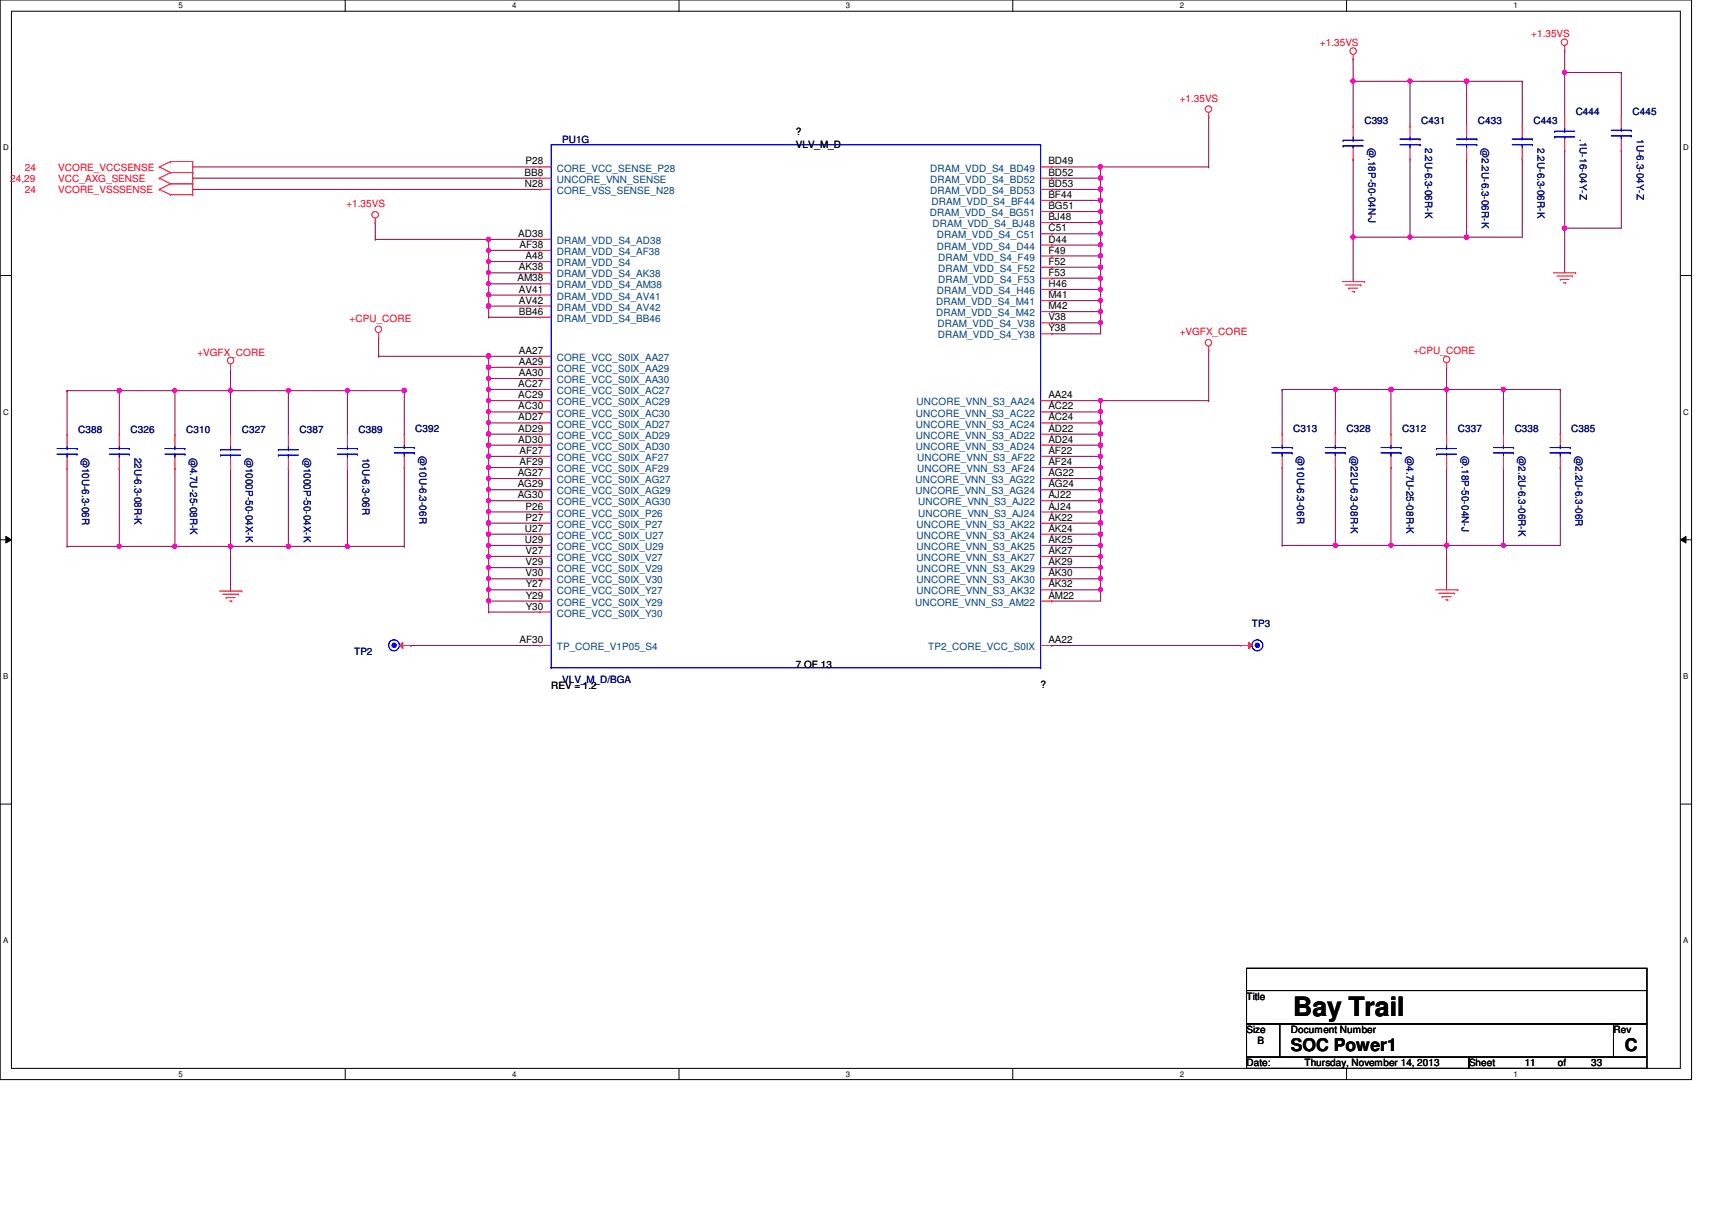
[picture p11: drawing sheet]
<svg xmlns="http://www.w3.org/2000/svg" width="297mm" height="210mm" viewBox="0 0 297 210" stroke-linecap="round" stroke-linejoin="round" font-family="sans-serif">
<defs><g id="words">
<text font-size="4.6" x="224.4" y="176.3">Bay Trail</text>
<g font-size="3">
<text x="224" y="182.4">SOC Power1</text>
<text x="281.9" y="182.4">C</text>
</g>
<g font-size="1.7" fill="#f00">
<text x="229" y="8">+1.35VS</text>
<text x="265.7" y="6.4">+1.35VS</text>
<text x="204.7" y="17.7">+1.35VS</text>
<text x="4.3" y="29.6">24</text>
<text x="10.1" y="29.6">VCORE_VCCSENSE</text>
<text x="1.8" y="31.5">24,29</text>
<text x="4.3" y="33.5">24</text>
<text x="10.1" y="33.5">VCORE_VSSSENSE</text>
<text x="10.1" y="31.5">VCC_AXG_SENSE</text>
<text x="60.1" y="36">+1.35VS</text>
<text x="60.7" y="55.9">+CPU_CORE</text>
<text x="204.7" y="58.2">+VGFX_CORE</text>
<text x="34.2" y="61.7">+VGFX_CORE</text>
<text x="245.2" y="61.5">+CPU_CORE</text>
</g>
<g font-size="1.7">
<text x="138.1" y="23.5">?</text>
<text x="91.2" y="28.5">P28</text>
<text x="138.1" y="25.7">VLV_M_D</text>
<text x="181.9" y="28.5">BD49</text>
<text x="91" y="30.5">BB8</text>
<text x="91.1" y="32.4">N28</text>
<text x="181.9" y="30.5">BD52</text>
<text x="181.9" y="32.4">BD53</text>
<text x="181.9" y="34.3">BF44</text>
<text x="89.9" y="41.1">AD38</text>
<text x="181.9" y="36.3">BG51</text>
<text x="181.9" y="38.2">BJ48</text>
<text x="181.9" y="40.1">C51</text>
<text x="90" y="46.9">AK38</text>
<text x="90.1" y="43">AF38</text>
<text x="91.2" y="45">A48</text>
<text x="181.9" y="42.1">D44</text>
<text x="181.9" y="44">F49</text>
<text x="181.9" y="45.9">F52</text>
<text x="181.9" y="47.8">F53</text>
<text x="89.8" y="48.8">AM38</text>
<text x="90" y="50.8">AV41</text>
<text x="90" y="52.7">AV42</text>
<text x="181.9" y="49.8">H46</text>
<text x="181.9" y="51.7">M41</text>
<text x="181.9" y="53.6">M42</text>
<text x="90" y="54.6">BB46</text>
<text x="181.9" y="55.6">V38</text>
<text x="181.9" y="57.5">Y38</text>
<text x="90" y="61.4">AA27</text>
<text x="90" y="63.3">AA29</text>
<text x="90" y="65.2">AA30</text>
<text x="89.9" y="67.1">AC27</text>
<text x="89.9" y="69.1">AC29</text>
<text x="89.9" y="71">AC30</text>
<text x="181.9" y="69.1">AA24</text>
<text x="181.9" y="71">AC22</text>
<text x="89.9" y="72.9">AD27</text>
<text x="89.9" y="74.9">AD29</text>
<text x="89.9" y="76.8">AD30</text>
<text x="181.9" y="74.9">AD22</text>
<text x="181.9" y="76.8">AD24</text>
<text x="181.9" y="72.9">AC24</text>
<text x="89.8" y="82.6">AG27</text>
<text x="90.1" y="78.7">AF27</text>
<text x="90.1" y="80.7">AF29</text>
<text x="181.9" y="78.7">AF22</text>
<text x="181.9" y="80.7">AF24</text>
<text x="181.9" y="82.6">AG22</text>
<text x="89.8" y="84.5">AG29</text>
<text x="89.8" y="86.4">AG30</text>
<text x="91.2" y="88.4">P26</text>
<text x="181.9" y="84.5">AG24</text>
<text x="181.9" y="86.4">AJ22</text>
<text x="181.9" y="88.4">AJ24</text>
<text x="91.1" y="92.2">U27</text>
<text x="91.1" y="94.2">U29</text>
<text x="91.2" y="90.3">P27</text>
<text x="181.9" y="90.3">AK22</text>
<text x="181.9" y="92.2">AK24</text>
<text x="181.9" y="94.2">AK25</text>
<text x="91.2" y="96.1">V27</text>
<text x="91.2" y="98">V29</text>
<text x="91.2" y="100">V30</text>
<text x="91.2" y="101.9">Y27</text>
<text x="181.9" y="96.1">AK27</text>
<text x="181.9" y="98">AK29</text>
<text x="181.9" y="100">AK30</text>
<text x="181.9" y="101.9">AK32</text>
<text x="91.2" y="103.8">Y29</text>
<text x="91.2" y="105.7">Y30</text>
<text x="181.9" y="103.8">AM22</text>
<text x="90.1" y="111.5">AF30</text>
<text x="181.9" y="111.5">AA22</text>
<text x="95.6" y="119.6">REV = 1.2</text>
<text x="138.1" y="115.9">7 OF 13</text>
<text x="180.5" y="119.4">?</text>
<text x="216.3" y="173.4">Title</text>
<text x="216.3" y="179.2">Size</text>
<text x="224" y="179.2">Document Number</text>
<text x="279.9" y="179.2">Rev</text>
<text x="216.3" y="185">Date:</text>
<text x="218.2" y="181.1">B</text>
<text x="226.3" y="185">Thursday, November 14, 2013</text>
<text x="254.9" y="185">Sheet</text>
<text x="264.5" y="185">11</text>
<text x="270.3" y="185">of</text>
<text x="276.1" y="185">33</text>
</g>
<g font-size="1.7" fill="#000080">
<text x="236.7" y="21.5">C393</text>
<text x="246.6" y="21.5">C431</text>
<text x="256.4" y="21.5">C433</text>
<text x="266.1" y="21.5">C443</text>
<text x="273.4" y="20">C444</text>
<text x="283.2" y="20">C445</text>
<text x="97.5" y="24.8">PU1G</text>
<text x="237.4" y="25.7" transform="rotate(90 237.4 25.7)">@.18P-50-04N-J</text>
<text x="247.3" y="25.7" transform="rotate(90 247.3 25.7)">2.2U-6.3-06R-K</text>
<text x="257.1" y="25.7" transform="rotate(90 257.1 25.7)">@2.2U-6.3-06R-K</text>
<text x="266.8" y="25.7" transform="rotate(90 266.8 25.7)">2.2U-6.3-06R-K</text>
<text x="274.1" y="24.1" transform="rotate(90 274.1 24.1)">.1U-16-04Y-Z</text>
<text x="284" y="24.1" transform="rotate(90 284 24.1)">1U-6.3-04Y-Z</text>
<text x="13.6" y="75.2">C388</text>
<text x="22.6" y="75.2">C326</text>
<text x="32.3" y="75.2">C310</text>
<text x="41.9" y="75.2">C327</text>
<text x="52" y="75.2">C387</text>
<text x="62.2" y="75.2">C389</text>
<text x="72" y="75">C392</text>
<text x="224.4" y="75">C313</text>
<text x="233.6" y="75">C328</text>
<text x="243.3" y="75">C312</text>
<text x="252.9" y="75">C337</text>
<text x="262.8" y="75">C338</text>
<text x="272.6" y="75">C385</text>
<text x="14.3" y="79.4" transform="rotate(90 14.3 79.4)">@10U-6.3-06R</text>
<text x="23.4" y="79.4" transform="rotate(90 23.4 79.4)">22U-6.3-08R-K</text>
<text x="33" y="79.4" transform="rotate(90 33 79.4)">@4.7U-25-08R-K</text>
<text x="42.7" y="79.4" transform="rotate(90 42.7 79.4)">@1000P-50-04X-K</text>
<text x="52.7" y="79.4" transform="rotate(90 52.7 79.4)">@1000P-50-04X-K</text>
<text x="62.9" y="79.4" transform="rotate(90 62.9 79.4)">10U-6.3-06R</text>
<text x="72.8" y="79.2" transform="rotate(90 72.8 79.2)">@10U-6.3-06R</text>
<text x="225.1" y="79.2" transform="rotate(90 225.1 79.2)">@10U-6.3-06R</text>
<text x="234.4" y="79.2" transform="rotate(90 234.4 79.2)">@22U-6.3-08R-K</text>
<text x="244" y="79.2" transform="rotate(90 244 79.2)">@4.7U-25-08R-K</text>
<text x="253.7" y="79.2" transform="rotate(90 253.7 79.2)">@.18P-50-04N-J</text>
<text x="263.5" y="79.2" transform="rotate(90 263.5 79.2)">@2.2U-6.3-06R-K</text>
<text x="273.3" y="79.2" transform="rotate(90 273.3 79.2)">@2.2U-6.3-06R</text>
<text x="61.4" y="113.6">TP2</text>
<text x="217.2" y="108.8">TP3</text>
<text x="97.5" y="118.4">VLV_M_D/BGA</text>
</g>
<g font-size="1.7" fill="#004080">
<text x="96.6" y="29.8">CORE_VCC_SENSE_P28</text>
<text x="161.4" y="29.8">DRAM_VDD_S4_BD49</text>
<text x="96.6" y="33.7">CORE_VSS_SENSE_N28</text>
<text x="96.6" y="31.7">UNCORE_VNN_SENSE</text>
<text x="161.4" y="31.7">DRAM_VDD_S4_BD52</text>
<text x="161.4" y="33.7">DRAM_VDD_S4_BD53</text>
<text x="161.6" y="35.6">DRAM_VDD_S4_BF44</text>
<text x="161.3" y="37.5">DRAM_VDD_S4_BG51</text>
<text x="161.8" y="39.4">DRAM_VDD_S4_BJ48</text>
<text x="162.6" y="41.4">DRAM_VDD_S4_C51</text>
<text x="96.6" y="46.2">DRAM_VDD_S4</text>
<text x="96.6" y="42.3">DRAM_VDD_S4_AD38</text>
<text x="96.6" y="44.2">DRAM_VDD_S4_AF38</text>
<text x="162.6" y="43.3">DRAM_VDD_S4_D44</text>
<text x="162.8" y="45.2">DRAM_VDD_S4_F49</text>
<text x="162.8" y="47.2">DRAM_VDD_S4_F52</text>
<text x="96.6" y="48.1">DRAM_VDD_S4_AK38</text>
<text x="96.6" y="50">DRAM_VDD_S4_AM38</text>
<text x="96.6" y="52">DRAM_VDD_S4_AV41</text>
<text x="96.6" y="53.9">DRAM_VDD_S4_AV42</text>
<text x="162.4" y="53">DRAM_VDD_S4_M41</text>
<text x="162.6" y="51">DRAM_VDD_S4_H46</text>
<text x="162.8" y="49.1">DRAM_VDD_S4_F53</text>
<text x="96.6" y="55.8">DRAM_VDD_S4_BB46</text>
<text x="162.4" y="54.9">DRAM_VDD_S4_M42</text>
<text x="162.7" y="56.8">DRAM_VDD_S4_V38</text>
<text x="162.7" y="58.7">DRAM_VDD_S4_Y38</text>
<text x="96.6" y="62.6">CORE_VCC_S0IX_AA27</text>
<text x="96.6" y="64.5">CORE_VCC_S0IX_AA29</text>
<text x="96.6" y="66.5">CORE_VCC_S0IX_AA30</text>
<text x="96.6" y="68.4">CORE_VCC_S0IX_AC27</text>
<text x="96.6" y="70.3">CORE_VCC_S0IX_AC29</text>
<text x="159" y="70.3">UNCORE_VNN_S3_AA24</text>
<text x="96.6" y="72.3">CORE_VCC_S0IX_AC30</text>
<text x="96.6" y="74.2">CORE_VCC_S0IX_AD27</text>
<text x="96.6" y="76.1">CORE_VCC_S0IX_AD29</text>
<text x="158.9" y="72.3">UNCORE_VNN_S3_AC22</text>
<text x="158.9" y="76.1">UNCORE_VNN_S3_AD22</text>
<text x="158.9" y="74.2">UNCORE_VNN_S3_AC24</text>
<text x="96.6" y="78">CORE_VCC_S0IX_AD30</text>
<text x="96.6" y="80">CORE_VCC_S0IX_AF27</text>
<text x="96.6" y="81.9">CORE_VCC_S0IX_AF29</text>
<text x="96.6" y="83.8">CORE_VCC_S0IX_AG27</text>
<text x="158.8" y="83.8">UNCORE_VNN_S3_AG22</text>
<text x="158.9" y="78">UNCORE_VNN_S3_AD24</text>
<text x="159.1" y="80">UNCORE_VNN_S3_AF22</text>
<text x="159.1" y="81.9">UNCORE_VNN_S3_AF24</text>
<text x="96.6" y="85.8">CORE_VCC_S0IX_AG29</text>
<text x="96.6" y="87.7">CORE_VCC_S0IX_AG30</text>
<text x="96.6" y="89.6">CORE_VCC_S0IX_P26</text>
<text x="158.8" y="85.8">UNCORE_VNN_S3_AG24</text>
<text x="159.3" y="87.7">UNCORE_VNN_S3_AJ22</text>
<text x="159.3" y="89.6">UNCORE_VNN_S3_AJ24</text>
<text x="96.6" y="91.6">CORE_VCC_S0IX_P27</text>
<text x="96.6" y="93.5">CORE_VCC_S0IX_U27</text>
<text x="96.6" y="95.4">CORE_VCC_S0IX_U29</text>
<text x="159" y="91.6">UNCORE_VNN_S3_AK22</text>
<text x="159" y="93.5">UNCORE_VNN_S3_AK24</text>
<text x="159" y="95.4">UNCORE_VNN_S3_AK25</text>
<text x="96.6" y="97.3">CORE_VCC_S0IX_V27</text>
<text x="96.6" y="99.3">CORE_VCC_S0IX_V29</text>
<text x="96.6" y="101.2">CORE_VCC_S0IX_V30</text>
<text x="159" y="97.3">UNCORE_VNN_S3_AK27</text>
<text x="159" y="99.3">UNCORE_VNN_S3_AK29</text>
<text x="159" y="101.2">UNCORE_VNN_S3_AK30</text>
<text x="96.6" y="103.1">CORE_VCC_S0IX_Y27</text>
<text x="96.6" y="105.1">CORE_VCC_S0IX_Y29</text>
<text x="96.6" y="107">CORE_VCC_S0IX_Y30</text>
<text x="158.8" y="105.1">UNCORE_VNN_S3_AM22</text>
<text x="159" y="103.1">UNCORE_VNN_S3_AK32</text>
<text x="96.6" y="112.8">TP_CORE_V1P05_S4</text>
<text x="161" y="112.8">TP2_CORE_VCC_S0IX</text>
</g>
<g font-size="1.4">
<text x="30.9" y="1.4">5</text>
<text x="88.9" y="1.4">4</text>
<text x="146.8" y="1.4">3</text>
<text x="204.7" y="1.4">2</text>
<text x="262.6" y="1.4">1</text>
<text x=".5" y="26.1">D</text>
<text x="292.1" y="26.1">D</text>
<text x=".5" y="71.9">C</text>
<text x="292.1" y="71.9">C</text>
<text x=".5" y="117.8">B</text>
<text x="292.1" y="117.8">B</text>
<text x=".5" y="163.6">A</text>
<text x="292.1" y="163.6">A</text>
<text x="30.9" y="186.8">5</text>
<text x="88.9" y="186.8">4</text>
<text x="146.8" y="186.8">3</text>
<text x="204.7" y="186.8">2</text>
<text x="262.6" y="186.8">1</text>
</g>
</g></defs>
<path d="M0 0h293.5v187.3h-293.5zM2 1.9h289.5v183.4h-289.5z" fill="none" stroke="#000" stroke-width=".17"/>
<g fill="#fff">
<path d="M30.9 .2h.8v1.5h-.8z"/>
<path d="M30.9 185.5h.8v1.6h-.8z"/>
</g>
<path d="M59.9 0v1.9M59.9 185.3v2" fill="none" stroke="#000" stroke-width=".17"/>
<g fill="#fff">
<path d="M88.9 .2h.7v1.5h-.7z"/>
<path d="M88.9 185.5h.7v1.6h-.7z"/>
</g>
<path d="M117.8 0v1.9M117.8 185.3v2" fill="none" stroke="#000" stroke-width=".17"/>
<g fill="#fff">
<path d="M146.8 .2h.7v1.5h-.7z"/>
<path d="M146.8 185.5h.7v1.6h-.7z"/>
</g>
<path d="M175.7 0v1.9M175.7 185.3v2" fill="none" stroke="#000" stroke-width=".17"/>
<g fill="#fff">
<path d="M204.7 .2h.7v1.5h-.7z"/>
<path d="M204.7 185.5h.7v1.6h-.7z"/>
</g>
<path d="M233.6 0v1.9M233.6 185.3v2" fill="none" stroke="#000" stroke-width=".17"/>
<g fill="#fff">
<path d="M262.6 .2h.8v1.5h-.8z"/>
<path d="M262.6 185.5h.8v1.6h-.8z"/>
<path d="M.5 24.8h1v1.6h-1z"/>
<path d="M292.1 24.8h.9v1.6h-.9z"/>
<path d="M.5 70.7h1v1.5h-1z"/>
<path d="M292.1 70.7h.9v1.5h-.9z"/>
</g>
<path d="M0 47.8h2M291.5 47.8h2" fill="none" stroke="#000" stroke-width=".17"/>
<g fill="#fff">
<path d="M.5 116.5h.9v1.6h-.9z"/>
<path d="M292.1 116.5h.8v1.6h-.8z"/>
</g>
<path d="M0 93.6h2M1 93l1 .6-1 .6zM291.5 93.6l1-.6v1.2zM291.5 93.6h2" fill="none" stroke="#000" stroke-width=".17"/>
<path d="M1 93l1 .6-1 .6zM291.5 93.6l1-.6v1.2z" fill="#000"/>
<g fill="#fff">
<path d="M.5 162.4h.9v1.5h-.9z"/>
<path d="M292.1 162.4h.8v1.5h-.8z"/>
</g>
<path d="M0 139.5h2M291.5 139.5h2" fill="none" stroke="#000" stroke-width=".17"/>
<path d="M84.8 41.5h.1M84.8 41.5h8.9" fill="none" stroke="#800040" stroke-width=".17"/>
<circle cx="84.8" cy="41.5" r=".37" fill="#f0f"/>
<circle cx="84.8" cy="41.5" r=".37" fill="none" stroke="#f0f" stroke-width=".17"/>
<path d="M65.7 58.5h.1M65.7 58.5v3.3M65.7 61.8h.1M65.7 61.8h19.1M84.8 79.2h.1M84.8 79.2v1.9" fill="none" stroke="#800040" stroke-width=".17"/>
<circle cx="84.8" cy="79.1" r=".37" fill="#f0f"/>
<circle cx="84.8" cy="79.1" r=".37" fill="none" stroke="#f0f" stroke-width=".17"/>
<path d="M84.8 90.8h.1M84.8 90.8v1.9" fill="none" stroke="#800040" stroke-width=".17"/>
<circle cx="84.8" cy="90.7" r=".38" fill="#f0f"/>
<circle cx="84.8" cy="90.7" r=".38" fill="none" stroke="#f0f" stroke-width=".17"/>
<path d="M84.8 102.3h.1M84.8 102.3v2" fill="none" stroke="#800040" stroke-width=".17"/>
<circle cx="84.8" cy="102.3" r=".37" fill="#f0f"/>
<circle cx="84.8" cy="102.3" r=".37" fill="none" stroke="#f0f" stroke-width=".17"/>
<path d="M84.8 81.1h.1M84.8 81.1v1.9" fill="none" stroke="#800040" stroke-width=".17"/>
<circle cx="84.8" cy="81.1" r=".38" fill="#f0f"/>
<circle cx="84.8" cy="81.1" r=".38" fill="none" stroke="#f0f" stroke-width=".17"/>
<path d="M84.8 79.2h.1M84.8 79.2h8.9M84.8 83h.1M84.8 86.9h.1M84.8 83h8.9M84.8 86.9v1.9" fill="none" stroke="#800040" stroke-width=".17"/>
<circle cx="84.8" cy="86.9" r=".38" fill="#f0f"/>
<circle cx="84.8" cy="86.9" r=".38" fill="none" stroke="#f0f" stroke-width=".17"/>
<path d="M84.8 69.5h.1M84.8 69.5v2M84.8 85h.1M84.8 85h8.9M84.8 106.2h.1M84.8 106.2h8.9" fill="none" stroke="#800040" stroke-width=".17"/>
<circle cx="84.8" cy="69.5" r=".37" fill="#f0f"/>
<circle cx="84.8" cy="69.5" r=".37" fill="none" stroke="#f0f" stroke-width=".17"/>
<path d="M84.8 88.8h.1M84.8 88.8v2" fill="none" stroke="#800040" stroke-width=".17"/>
<circle cx="84.8" cy="88.8" r=".37" fill="#f0f"/>
<circle cx="84.8" cy="88.8" r=".37" fill="none" stroke="#f0f" stroke-width=".17"/>
<path d="M84.8 83h.1M84.8 83v2" fill="none" stroke="#800040" stroke-width=".17"/>
<circle cx="84.8" cy="83" r=".37" fill="#f0f"/>
<circle cx="84.8" cy="83" r=".37" fill="none" stroke="#f0f" stroke-width=".17"/>
<path d="M84.8 77.2h.1M84.8 71.5h.1M84.8 77.2h8.9M84.8 71.5v1.9M84.8 90.8h.1M84.8 90.8h8.9" fill="none" stroke="#800040" stroke-width=".17"/>
<circle cx="84.8" cy="71.4" r=".38" fill="#f0f"/>
<circle cx="84.8" cy="71.4" r=".38" fill="none" stroke="#f0f" stroke-width=".17"/>
<path d="M84.8 65.7h.1M84.8 65.7v1.9" fill="none" stroke="#800040" stroke-width=".17"/>
<circle cx="84.8" cy="65.6" r=".37" fill="#f0f"/>
<circle cx="84.8" cy="65.6" r=".37" fill="none" stroke="#f0f" stroke-width=".17"/>
<path d="M84.8 92.7h.1M84.8 88.8h.1M84.8 96.5h.1M84.8 92.7h8.9M84.8 88.8h8.9M84.8 96.5v2" fill="none" stroke="#800040" stroke-width=".17"/>
<circle cx="84.8" cy="96.5" r=".38" fill="#f0f"/>
<circle cx="84.8" cy="96.5" r=".38" fill="none" stroke="#f0f" stroke-width=".17"/>
<path d="M84.8 92.7h.1M84.8 92.7v1.9" fill="none" stroke="#800040" stroke-width=".17"/>
<circle cx="84.8" cy="92.6" r=".37" fill="#f0f"/>
<circle cx="84.8" cy="92.6" r=".37" fill="none" stroke="#f0f" stroke-width=".17"/>
<path d="M84.8 85h.1M84.8 85v1.9" fill="none" stroke="#800040" stroke-width=".17"/>
<circle cx="84.8" cy="84.9" r=".37" fill="#f0f"/>
<circle cx="84.8" cy="84.9" r=".37" fill="none" stroke="#f0f" stroke-width=".17"/>
<path d="M84.8 104.3h.1M84.8 104.3v1.9" fill="none" stroke="#800040" stroke-width=".17"/>
<circle cx="84.8" cy="104.2" r=".37" fill="#f0f"/>
<circle cx="84.8" cy="104.2" r=".37" fill="none" stroke="#f0f" stroke-width=".17"/>
<path d="M84.8 77.2h.1M84.8 77.2v2" fill="none" stroke="#800040" stroke-width=".17"/>
<circle cx="84.8" cy="77.2" r=".38" fill="#f0f"/>
<circle cx="84.8" cy="77.2" r=".38" fill="none" stroke="#f0f" stroke-width=".17"/>
<path d="M84.8 67.6h.1M84.8 67.6v1.9" fill="none" stroke="#800040" stroke-width=".17"/>
<circle cx="84.8" cy="67.6" r=".38" fill="#f0f"/>
<circle cx="84.8" cy="67.6" r=".38" fill="none" stroke="#f0f" stroke-width=".17"/>
<g fill="none" stroke="#800040" stroke-width=".17">
<path d="M84.8 71.5h.1M84.8 75.3h.1M84.8 67.6h.1M84.8 63.7h.1M84.8 71.5h8.9M84.8 75.3h8.9M84.8 67.6h8.9M84.8 63.7v2M84.8 81.1h.1M84.8 98.5h.1M84.8 81.1h8.9M84.8 98.5h8.9"/>
<path d="M84.8 100.4h.1M84.8 100.4h8.9"/>
</g>
<circle cx="84.8" cy="63.7" r=".37" fill="#f0f"/>
<circle cx="84.8" cy="63.7" r=".37" fill="none" stroke="#f0f" stroke-width=".17"/>
<path d="M84.8 69.5h.1M84.8 73.4h.1M84.8 75.3h.1M84.8 69.5h8.9M84.8 73.4h8.9M84.8 75.3v1.9" fill="none" stroke="#800040" stroke-width=".17"/>
<circle cx="84.8" cy="75.3" r=".37" fill="#f0f"/>
<circle cx="84.8" cy="75.3" r=".37" fill="none" stroke="#f0f" stroke-width=".17"/>
<path d="M84.8 94.6h.1M84.8 94.6h8.9M84.8 94.6v1.9" fill="none" stroke="#800040" stroke-width=".17"/>
<circle cx="84.8" cy="94.6" r=".37" fill="#f0f"/>
<circle cx="84.8" cy="94.6" r=".37" fill="none" stroke="#f0f" stroke-width=".17"/>
<path d="M84.8 73.4h.1M84.8 73.4v1.9" fill="none" stroke="#800040" stroke-width=".17"/>
<circle cx="84.8" cy="73.3" r=".37" fill="#f0f"/>
<circle cx="84.8" cy="73.3" r=".37" fill="none" stroke="#f0f" stroke-width=".17"/>
<path d="M84.8 61.8h.1M84.8 61.8v1.9M84.8 104.3h.1M84.8 104.3h8.9" fill="none" stroke="#800040" stroke-width=".17"/>
<circle cx="84.8" cy="61.8" r=".38" fill="#f0f"/>
<circle cx="84.8" cy="61.8" r=".38" fill="none" stroke="#f0f" stroke-width=".17"/>
<path d="M84.8 100.4h.1M84.8 100.4v1.9" fill="none" stroke="#800040" stroke-width=".17"/>
<circle cx="84.8" cy="100.4" r=".38" fill="#f0f"/>
<circle cx="84.8" cy="100.4" r=".38" fill="none" stroke="#f0f" stroke-width=".17"/>
<path d="M84.8 63.7h.1M84.8 63.7h8.9M84.8 86.9h.1M84.8 96.5h.1M84.8 98.5h.1M84.8 86.9h8.9M84.8 96.5h8.9M84.8 98.5v1.9M84.8 102.3h.1M84.8 102.3h8.9" fill="none" stroke="#800040" stroke-width=".17"/>
<circle cx="84.8" cy="98.4" r=".37" fill="#f0f"/>
<circle cx="84.8" cy="98.4" r=".37" fill="none" stroke="#f0f" stroke-width=".17"/>
<path d="M65.1 38.6h.1M65.1 38.6v2.9M84.8 49.2h.1M84.8 49.2v2M84.8 65.7h.1M84.8 65.7h8.9M84.8 61.8h8.9M93.7 61.8h.1" fill="none" stroke="#800040" stroke-width=".17"/>
<circle cx="84.8" cy="49.2" r=".37" fill="#f0f"/>
<circle cx="84.8" cy="49.2" r=".37" fill="none" stroke="#f0f" stroke-width=".17"/>
<path d="M84.8 51.2h.1M84.8 51.2v1.9" fill="none" stroke="#800040" stroke-width=".17"/>
<circle cx="84.8" cy="51.2" r=".37" fill="#f0f"/>
<circle cx="84.8" cy="51.2" r=".37" fill="none" stroke="#f0f" stroke-width=".17"/>
<path d="M84.8 45.4h.1M84.8 45.4v1.9" fill="none" stroke="#800040" stroke-width=".17"/>
<circle cx="84.8" cy="45.4" r=".37" fill="#f0f"/>
<circle cx="84.8" cy="45.4" r=".37" fill="none" stroke="#f0f" stroke-width=".17"/>
<path d="M84.8 47.3h.1M84.8 47.3v1.9" fill="none" stroke="#800040" stroke-width=".17"/>
<circle cx="84.8" cy="47.3" r=".38" fill="#f0f"/>
<circle cx="84.8" cy="47.3" r=".38" fill="none" stroke="#f0f" stroke-width=".17"/>
<path d="M84.8 51.2h.1M84.8 55h.1M84.8 47.3h.1M84.8 43.4h.1M84.8 51.2h8.9M84.8 55h8.9M84.8 47.3h8.9M84.8 43.4v2" fill="none" stroke="#800040" stroke-width=".17"/>
<circle cx="84.8" cy="43.4" r=".38" fill="#f0f"/>
<circle cx="84.8" cy="43.4" r=".38" fill="none" stroke="#f0f" stroke-width=".17"/>
<path d="M84.8 49.2h.1M84.8 53.1h.1M84.8 49.2h8.9M84.8 53.1h8.9M84.8 53.1v1.9" fill="none" stroke="#800040" stroke-width=".17"/>
<circle cx="84.8" cy="53.1" r=".38" fill="#f0f"/>
<circle cx="84.8" cy="53.1" r=".38" fill="none" stroke="#f0f" stroke-width=".17"/>
<g fill="none" stroke="#800040" stroke-width=".17">
<path d="M33.4 29h.1M33.4 32.9h.1M33.4 30.9h.1M33.4 29h60.3M33.4 32.9h60.3M33.4 30.9h60.3M182.5 38.6h.1M182.5 38.6h8.5M209.7 20.3h.1M209.7 20.3v8.7M65.1 41.5h.1M65.1 41.5h19.7"/>
<path d="M84.8 43.4h.1M84.8 45.4h.1M84.8 41.5h.1M84.8 43.4h8.9M84.8 45.4h8.9M84.8 41.5v1.9M182.5 44.4h.1M182.5 42.5h.1M182.5 56h.1M182.5 54.1h.1M182.5 44.4h8.5M182.5 42.5h8.5"/>
<path d="M182.5 56h8.5M182.5 54.1h8.5M191 50.2h.1M191 50.2v2"/>
</g>
<circle cx="190.9" cy="50.2" r=".37" fill="#f0f"/>
<circle cx="190.9" cy="50.2" r=".37" fill="none" stroke="#f0f" stroke-width=".17"/>
<path d="M191 34.8h.1M191 34.8v1.9" fill="none" stroke="#800040" stroke-width=".17"/>
<circle cx="190.9" cy="34.7" r=".37" fill="#f0f"/>
<circle cx="190.9" cy="34.7" r=".37" fill="none" stroke="#f0f" stroke-width=".17"/>
<path d="M182.5 36.7h.1M182.5 36.7h8.5M191 30.9h.1M191 30.9v2M182.5 40.6h.1M182.5 48.3h.1M182.5 52.2h.1M182.5 40.6h8.5M182.5 48.3h8.5M182.5 52.2h8.5M191 44.4h.1M191 44.4v2" fill="none" stroke="#800040" stroke-width=".17"/>
<circle cx="190.9" cy="44.4" r=".37" fill="#f0f"/>
<circle cx="190.9" cy="44.4" r=".37" fill="none" stroke="#f0f" stroke-width=".17"/>
<path d="M191 36.7h.1M191 36.7v1.9" fill="none" stroke="#800040" stroke-width=".17"/>
<circle cx="190.9" cy="36.7" r=".37" fill="#f0f"/>
<circle cx="190.9" cy="36.7" r=".37" fill="none" stroke="#f0f" stroke-width=".17"/>
<path d="M182.5 32.9h.1M182.5 32.9h8.5M191 42.5h.1M191 42.5v1.9" fill="none" stroke="#800040" stroke-width=".17"/>
<circle cx="190.9" cy="42.5" r=".38" fill="#f0f"/>
<circle cx="190.9" cy="42.5" r=".38" fill="none" stroke="#f0f" stroke-width=".17"/>
<path d="M182.5 50.2h.1M182.5 50.2h8.5M191 46.4h.1M191 46.4v1.9" fill="none" stroke="#800040" stroke-width=".17"/>
<circle cx="190.9" cy="46.3" r=".37" fill="#f0f"/>
<circle cx="190.9" cy="46.3" r=".37" fill="none" stroke="#f0f" stroke-width=".17"/>
<path d="M191 40.6h.1M191 40.6v1.9" fill="none" stroke="#800040" stroke-width=".17"/>
<circle cx="190.9" cy="40.5" r=".37" fill="#f0f"/>
<circle cx="190.9" cy="40.5" r=".37" fill="none" stroke="#f0f" stroke-width=".17"/>
<path d="M191 32.9h.1M191 32.9v1.9" fill="none" stroke="#800040" stroke-width=".17"/>
<circle cx="190.9" cy="32.8" r=".38" fill="#f0f"/>
<circle cx="190.9" cy="32.8" r=".38" fill="none" stroke="#f0f" stroke-width=".17"/>
<path d="M182.5 57.9h.1M182.5 57.9h8.5M191 52.2h.1M191 52.2v1.9" fill="none" stroke="#800040" stroke-width=".17"/>
<circle cx="190.9" cy="52.1" r=".38" fill="#f0f"/>
<circle cx="190.9" cy="52.1" r=".38" fill="none" stroke="#f0f" stroke-width=".17"/>
<path d="M191 48.3h.1M191 48.3v1.9" fill="none" stroke="#800040" stroke-width=".17"/>
<circle cx="190.9" cy="48.3" r=".38" fill="#f0f"/>
<circle cx="190.9" cy="48.3" r=".38" fill="none" stroke="#f0f" stroke-width=".17"/>
<path d="M191 56h.1M191 56v1.9" fill="none" stroke="#800040" stroke-width=".17"/>
<circle cx="190.9" cy="56" r=".37" fill="#f0f"/>
<circle cx="190.9" cy="56" r=".37" fill="none" stroke="#f0f" stroke-width=".17"/>
<path d="M182.5 30.9h.1M182.5 30.9h8.5M182.5 46.4h.1M182.5 46.4h8.5" fill="none" stroke="#800040" stroke-width=".17"/>
<circle cx="190.9" cy="30.9" r=".37" fill="#f0f"/>
<circle cx="190.9" cy="30.9" r=".37" fill="none" stroke="#f0f" stroke-width=".17"/>
<path d="M191 54.1h.1M191 54.1v1.9" fill="none" stroke="#800040" stroke-width=".17"/>
<circle cx="190.9" cy="54" r=".37" fill="#f0f"/>
<circle cx="190.9" cy="54" r=".37" fill="none" stroke="#f0f" stroke-width=".17"/>
<path d="M182.5 34.8h.1M182.5 34.8h8.5M191 38.6h.1M191 38.6v2" fill="none" stroke="#800040" stroke-width=".17"/>
<circle cx="190.9" cy="38.6" r=".38" fill="#f0f"/>
<circle cx="190.9" cy="38.6" r=".38" fill="none" stroke="#f0f" stroke-width=".17"/>
<path d="M182.5 29h8.5M191 29h.1M191 29v1.9" fill="none" stroke="#800040" stroke-width=".17"/>
<circle cx="190.9" cy="29" r=".38" fill="#f0f"/>
<circle cx="190.9" cy="29" r=".38" fill="none" stroke="#f0f" stroke-width=".17"/>
<g fill="none" stroke="#800040" stroke-width=".17">
<path d="M182.5 79.2h.1M182.5 79.2h8.5M209.7 60.8h.1M209.7 60.8v8.7M182.5 85h.1M182.5 83h.1M182.5 96.5h.1M182.5 94.6h.1M182.5 85h8.5M182.5 83h8.5M182.5 96.5h8.5M182.5 94.6h8.5"/>
<path d="M191 90.8h.1M191 90.8v1.9"/>
</g>
<circle cx="190.9" cy="90.7" r=".38" fill="#f0f"/>
<circle cx="190.9" cy="90.7" r=".38" fill="none" stroke="#f0f" stroke-width=".17"/>
<path d="M191 75.3h.1M191 75.3v1.9" fill="none" stroke="#800040" stroke-width=".17"/>
<circle cx="190.9" cy="75.3" r=".37" fill="#f0f"/>
<circle cx="190.9" cy="75.3" r=".37" fill="none" stroke="#f0f" stroke-width=".17"/>
<path d="M182.5 77.2h.1M182.5 77.2h8.5M191 71.5h.1M191 71.5v1.9M182.5 81.1h.1M182.5 88.8h.1M182.5 92.7h.1M182.5 81.1h8.5M182.5 88.8h8.5M182.5 92.7h8.5M191 85h.1M191 85v1.9" fill="none" stroke="#800040" stroke-width=".17"/>
<circle cx="190.9" cy="84.9" r=".37" fill="#f0f"/>
<circle cx="190.9" cy="84.9" r=".37" fill="none" stroke="#f0f" stroke-width=".17"/>
<path d="M191 77.2h.1M191 77.2v2" fill="none" stroke="#800040" stroke-width=".17"/>
<circle cx="190.9" cy="77.2" r=".38" fill="#f0f"/>
<circle cx="190.9" cy="77.2" r=".38" fill="none" stroke="#f0f" stroke-width=".17"/>
<path d="M182.5 73.4h.1M182.5 73.4h8.5M191 83h.1M191 83v2" fill="none" stroke="#800040" stroke-width=".17"/>
<circle cx="190.9" cy="83" r=".37" fill="#f0f"/>
<circle cx="190.9" cy="83" r=".37" fill="none" stroke="#f0f" stroke-width=".17"/>
<path d="M182.5 90.8h.1M182.5 90.8h8.5M191 86.9h.1M191 86.9v1.9" fill="none" stroke="#800040" stroke-width=".17"/>
<circle cx="190.9" cy="86.9" r=".38" fill="#f0f"/>
<circle cx="190.9" cy="86.9" r=".38" fill="none" stroke="#f0f" stroke-width=".17"/>
<path d="M191 81.1h.1M191 81.1v1.9" fill="none" stroke="#800040" stroke-width=".17"/>
<circle cx="190.9" cy="81.1" r=".38" fill="#f0f"/>
<circle cx="190.9" cy="81.1" r=".38" fill="none" stroke="#f0f" stroke-width=".17"/>
<path d="M191 73.4h.1M191 73.4v1.9" fill="none" stroke="#800040" stroke-width=".17"/>
<circle cx="190.9" cy="73.3" r=".37" fill="#f0f"/>
<circle cx="190.9" cy="73.3" r=".37" fill="none" stroke="#f0f" stroke-width=".17"/>
<path d="M182.5 98.5h.1M182.5 98.5h8.5M191 92.7h.1M191 92.7v1.9" fill="none" stroke="#800040" stroke-width=".17"/>
<circle cx="190.9" cy="92.6" r=".37" fill="#f0f"/>
<circle cx="190.9" cy="92.6" r=".37" fill="none" stroke="#f0f" stroke-width=".17"/>
<path d="M191 88.8h.1M191 88.8v2" fill="none" stroke="#800040" stroke-width=".17"/>
<circle cx="190.9" cy="88.8" r=".37" fill="#f0f"/>
<circle cx="190.9" cy="88.8" r=".37" fill="none" stroke="#f0f" stroke-width=".17"/>
<path d="M191 96.5h.1M191 96.5v2" fill="none" stroke="#800040" stroke-width=".17"/>
<circle cx="190.9" cy="96.5" r=".38" fill="#f0f"/>
<circle cx="190.9" cy="96.5" r=".38" fill="none" stroke="#f0f" stroke-width=".17"/>
<path d="M182.5 71.5h.1M182.5 71.5h8.5M182.5 86.9h.1M182.5 86.9h8.5" fill="none" stroke="#800040" stroke-width=".17"/>
<circle cx="190.9" cy="71.4" r=".38" fill="#f0f"/>
<circle cx="190.9" cy="71.4" r=".38" fill="none" stroke="#f0f" stroke-width=".17"/>
<path d="M191 94.6h.1M191 94.6v1.9" fill="none" stroke="#800040" stroke-width=".17"/>
<circle cx="190.9" cy="94.6" r=".37" fill="#f0f"/>
<circle cx="190.9" cy="94.6" r=".37" fill="none" stroke="#f0f" stroke-width=".17"/>
<path d="M182.5 75.3h.1M182.5 75.3h8.5M191 79.2h.1M191 79.2v1.9" fill="none" stroke="#800040" stroke-width=".17"/>
<circle cx="190.9" cy="79.1" r=".37" fill="#f0f"/>
<circle cx="190.9" cy="79.1" r=".37" fill="none" stroke="#f0f" stroke-width=".17"/>
<path d="M182.5 69.5h8.5M191 69.5h.1M191 69.5v2" fill="none" stroke="#800040" stroke-width=".17"/>
<circle cx="190.9" cy="69.5" r=".37" fill="#f0f"/>
<circle cx="190.9" cy="69.5" r=".37" fill="none" stroke="#f0f" stroke-width=".17"/>
<path d="M191 98.5h.1M191 98.5v1.9h-8.5M182.5 100.4h.1M182.5 102.3h.1M182.5 104.3h.1M182.5 102.3h8.5M182.5 104.3h8.5" fill="none" stroke="#800040" stroke-width=".17"/>
<circle cx="190.9" cy="98.4" r=".37" fill="#f0f"/>
<circle cx="190.9" cy="98.4" r=".37" fill="none" stroke="#f0f" stroke-width=".17"/>
<path d="M191 102.3h.1M191 102.3v2" fill="none" stroke="#800040" stroke-width=".17"/>
<circle cx="190.9" cy="102.3" r=".37" fill="#f0f"/>
<circle cx="190.9" cy="102.3" r=".37" fill="none" stroke="#f0f" stroke-width=".17"/>
<path d="M191 100.4h.1M191 100.4v1.9" fill="none" stroke="#800040" stroke-width=".17"/>
<circle cx="190.9" cy="100.4" r=".38" fill="#f0f"/>
<circle cx="190.9" cy="100.4" r=".38" fill="none" stroke="#f0f" stroke-width=".17"/>
<path d="M191 29h18.7M209.7 29h.1M191 69.5h18.7M209.7 69.5h.1M20.7 94.8h.1M20.7 81.3h.1M20.7 94.8h9.6M20.7 81.3v13.5M71.3 112h.1M71.3 112h22.4M182.5 112h.1M182.5 112h32.8" fill="none" stroke="#800040" stroke-width=".17"/>
<circle cx="20.7" cy="94.8" r=".37" fill="#f0f"/>
<circle cx="20.7" cy="94.8" r=".37" fill="none" stroke="#f0f" stroke-width=".17"/>
<path d="M20.7 67.8h.1M20.7 67.8h9.6M30.3 67.8h.1M30.3 67.8v7.7M40 63.9h.1M40 63.9v3.9M40 94.8h.1M40 94.8v7.7" fill="none" stroke="#800040" stroke-width=".17"/>
<circle cx="40" cy="94.8" r=".37" fill="#f0f"/>
<circle cx="40" cy="94.8" r=".37" fill="none" stroke="#f0f" stroke-width=".17"/>
<path d="M40 67.8h.1M40 67.8v7.7" fill="none" stroke="#800040" stroke-width=".17"/>
<circle cx="40" cy="67.7" r=".37" fill="#f0f"/>
<circle cx="40" cy="67.7" r=".37" fill="none" stroke="#f0f" stroke-width=".17"/>
<path d="M30.3 94.8h.1M30.3 81.3h.1M30.3 81.3v13.5M40 81.3h.1M40 81.3v13.5h-9.7" fill="none" stroke="#800040" stroke-width=".17"/>
<circle cx="30.3" cy="94.8" r=".37" fill="#f0f"/>
<circle cx="30.3" cy="94.8" r=".37" fill="none" stroke="#f0f" stroke-width=".17"/>
<path d="M20.7 67.8h.1M20.7 67.8v7.7" fill="none" stroke="#800040" stroke-width=".17"/>
<circle cx="20.7" cy="67.7" r=".37" fill="#f0f"/>
<circle cx="20.7" cy="67.7" r=".37" fill="none" stroke="#f0f" stroke-width=".17"/>
<path d="M30.3 67.8h.1M30.3 67.8h9.7" fill="none" stroke="#800040" stroke-width=".17"/>
<circle cx="30.3" cy="67.7" r=".37" fill="#f0f"/>
<circle cx="30.3" cy="67.7" r=".37" fill="none" stroke="#f0f" stroke-width=".17"/>
<path d="M231.7 94.6h.1M231.7 81.1h.1M231.7 94.6h9.6M231.7 81.1v13.5" fill="none" stroke="#800040" stroke-width=".17"/>
<circle cx="231.7" cy="94.6" r=".37" fill="#f0f"/>
<circle cx="231.7" cy="94.6" r=".37" fill="none" stroke="#f0f" stroke-width=".17"/>
<path d="M231.7 67.6h.1M231.7 67.6h9.6M241.3 67.6h.1M241.3 67.6v7.7M251 63.7h.1M251 63.7v3.9M251 94.6h.1M251 94.6v7.7" fill="none" stroke="#800040" stroke-width=".17"/>
<circle cx="251" cy="94.6" r=".37" fill="#f0f"/>
<circle cx="251" cy="94.6" r=".37" fill="none" stroke="#f0f" stroke-width=".17"/>
<path d="M251 67.6h.1M251 67.6v7.7" fill="none" stroke="#800040" stroke-width=".17"/>
<circle cx="251" cy="67.6" r=".38" fill="#f0f"/>
<circle cx="251" cy="67.6" r=".38" fill="none" stroke="#f0f" stroke-width=".17"/>
<path d="M241.3 94.6h.1M241.3 81.1h.1M241.3 81.1v13.5M251 81.1h.1M251 81.1v13.5h-9.7" fill="none" stroke="#800040" stroke-width=".17"/>
<circle cx="241.3" cy="94.6" r=".37" fill="#f0f"/>
<circle cx="241.3" cy="94.6" r=".37" fill="none" stroke="#f0f" stroke-width=".17"/>
<path d="M231.7 67.6h.1M231.7 67.6v7.7" fill="none" stroke="#800040" stroke-width=".17"/>
<circle cx="231.7" cy="67.6" r=".38" fill="#f0f"/>
<circle cx="231.7" cy="67.6" r=".38" fill="none" stroke="#f0f" stroke-width=".17"/>
<path d="M241.3 67.6h.1M241.3 67.6h9.7" fill="none" stroke="#800040" stroke-width=".17"/>
<circle cx="241.3" cy="67.6" r=".38" fill="#f0f"/>
<circle cx="241.3" cy="67.6" r=".38" fill="none" stroke="#f0f" stroke-width=".17"/>
<path d="M222.5 67.6h.1M222.5 67.6v7.7M222.5 81.1h.1M222.5 81.1v13.5M251 94.6h.1M251 94.6h9.9" fill="none" stroke="#800040" stroke-width=".17"/>
<circle cx="260.8" cy="94.6" r=".37" fill="#f0f"/>
<circle cx="260.8" cy="94.6" r=".37" fill="none" stroke="#f0f" stroke-width=".17"/>
<path d="M251 67.6h.1M251 67.6h9.9" fill="none" stroke="#800040" stroke-width=".17"/>
<circle cx="260.8" cy="67.6" r=".38" fill="#f0f"/>
<circle cx="260.8" cy="67.6" r=".38" fill="none" stroke="#f0f" stroke-width=".17"/>
<g fill="none" stroke="#800040" stroke-width=".17">
<path d="M50 67.8h.1M50 67.8v7.7M260.9 67.6h.1M260.9 67.6v7.7M260.9 67.6h9.8M270.7 67.6h.1M270.7 67.6v7.7M40 94.8h.1M40 94.8h10M260.9 81.1h.1M260.9 94.6h.1M260.9 81.1v13.5"/>
<path d="M270.7 81.1h.1M270.7 81.1v13.5h-9.8"/>
</g>
<circle cx="50" cy="67.7" r=".37" fill="#f0f"/>
<circle cx="50" cy="67.7" r=".37" fill="none" stroke="#f0f" stroke-width=".17"/>
<path d="M50 81.3h.1M50 81.3v13.5" fill="none" stroke="#800040" stroke-width=".17"/>
<circle cx="50" cy="94.8" r=".37" fill="#f0f"/>
<circle cx="50" cy="94.8" r=".37" fill="none" stroke="#f0f" stroke-width=".17"/>
<path d="M11.6 67.8h.1M11.6 67.8h9.1M11.6 67.8v7.7M40 67.8h.1M40 67.8h10M11.6 81.3h.1M11.6 94.8h.1M11.6 81.3v13.5M11.6 94.8h9.1M50 94.8h.1M50 94.8h10.3" fill="none" stroke="#800040" stroke-width=".17"/>
<circle cx="60.2" cy="94.8" r=".37" fill="#f0f"/>
<circle cx="60.2" cy="94.8" r=".37" fill="none" stroke="#f0f" stroke-width=".17"/>
<path d="M50 67.8h.1M50 67.8h10.3M60.3 67.8h.1M60.3 67.8v7.7" fill="none" stroke="#800040" stroke-width=".17"/>
<circle cx="60.2" cy="67.7" r=".37" fill="#f0f"/>
<circle cx="60.2" cy="67.7" r=".37" fill="none" stroke="#f0f" stroke-width=".17"/>
<path d="M70.1 67.8h.1M70.1 67.8v7.5" fill="none" stroke="#800040" stroke-width=".17"/>
<circle cx="70.1" cy="67.7" r=".37" fill="#f0f"/>
<circle cx="70.1" cy="67.7" r=".37" fill="none" stroke="#f0f" stroke-width=".17"/>
<path d="M234.8 14.1h.1M234.8 14.1v7.7M60.3 81.3h.1M60.3 81.3v13.5M70.1 81.1h.1M70.1 81.1v13.7" fill="none" stroke="#800040" stroke-width=".17"/>
<circle cx="234.7" cy="14.1" r=".37" fill="#f0f"/>
<circle cx="234.7" cy="14.1" r=".37" fill="none" stroke="#f0f" stroke-width=".17"/>
<path d="M234.8 41.1h.1M234.8 41.1v7.8" fill="none" stroke="#800040" stroke-width=".17"/>
<circle cx="234.7" cy="41.1" r=".37" fill="#f0f"/>
<circle cx="234.7" cy="41.1" r=".37" fill="none" stroke="#f0f" stroke-width=".17"/>
<path d="M234.8 41.1h.1M234.8 41.1h9.8" fill="none" stroke="#800040" stroke-width=".17"/>
<circle cx="244.6" cy="41.1" r=".37" fill="#f0f"/>
<circle cx="244.6" cy="41.1" r=".37" fill="none" stroke="#f0f" stroke-width=".17"/>
<path d="M234.8 14.1h.1M234.8 14.1h9.8" fill="none" stroke="#800040" stroke-width=".17"/>
<circle cx="244.6" cy="14.1" r=".37" fill="#f0f"/>
<circle cx="244.6" cy="14.1" r=".37" fill="none" stroke="#f0f" stroke-width=".17"/>
<path d="M244.6 14.1h.1M244.6 14.1v7.7M254.5 14.1h.1M254.5 14.1h9.6M244.6 27.6h.1M244.6 27.6v13.5" fill="none" stroke="#800040" stroke-width=".17"/>
<circle cx="254.5" cy="14.1" r=".37" fill="#f0f"/>
<circle cx="254.5" cy="14.1" r=".37" fill="none" stroke="#f0f" stroke-width=".17"/>
<path d="M254.5 41.1h.1M254.5 41.1h9.6" fill="none" stroke="#800040" stroke-width=".17"/>
<circle cx="254.5" cy="41.1" r=".37" fill="#f0f"/>
<circle cx="254.5" cy="41.1" r=".37" fill="none" stroke="#f0f" stroke-width=".17"/>
<g fill="none" stroke="#800040" stroke-width=".17">
<path d="M254.5 14.1h.1M254.5 14.1v7.7M264.1 14.1h.1M264.1 14.1v7.7M271.5 12.6h.1M271.5 12.6v7.7M271.5 12.6h9.8M254.5 27.6h.1M254.5 27.6v13.5M264.1 27.6h.1M264.1 27.6v13.5M271.5 39.6h.1"/>
<path d="M271.5 39.6v7.7"/>
</g>
<circle cx="271.5" cy="12.5" r=".37" fill="#f0f"/>
<circle cx="271.5" cy="12.5" r=".37" fill="none" stroke="#f0f" stroke-width=".17"/>
<path d="M271.5 39.6h.1M271.5 39.6h9.8" fill="none" stroke="#800040" stroke-width=".17"/>
<circle cx="271.5" cy="39.6" r=".37" fill="#f0f"/>
<circle cx="271.5" cy="39.6" r=".37" fill="none" stroke="#f0f" stroke-width=".17"/>
<g fill="none" stroke="#800040" stroke-width=".17">
<path d="M234.8 10.2h.1M234.8 10.2v3.9M244.6 14.1h9.9M254.5 14.1h.1M271.5 8.7h.1M271.5 8.7v3.9M281.3 12.6h.1M281.3 12.6v7.7M234.8 27.6h.1M234.8 27.6v13.5M271.5 26.1h.1M271.5 26.1v13.5"/>
<path d="M281.3 26.1h.1M281.3 26.1v13.5M244.6 41.1h.1M244.6 41.1h9.9M60.3 67.8h9.8M70.1 67.6h.1M70.1 67.8h.1M70.1 67.6v.2M222.5 67.6h.1M222.5 67.6h9.2M60.3 94.8h9.8M70.1 94.8h.1"/>
<path d="M222.5 94.6h.1M222.5 94.6h9.2"/>
</g>
<g fill="none" stroke="#f00" stroke-width=".17">
<path d="M209.7 19.5v.8M234.8 10.2h.1M234.8 9.5v.7M271.5 8.7h.1M271.5 7.9v.8M27.6 29h.1M27.6 32.9h.1M27.6 30.9h.1M27.6 29l2 .9M27.6 32.9l2 .9M27.6 30.9l2 1M29.6 28h.1"/>
<path d="M29.6 29.9h.1M29.6 31.9h.1M29.6 33.8h.1M29.6 28h3.8M29.6 28l-2 1M29.6 29.9h3.8M29.6 31.9h3.8M29.6 31.9l-2 1M29.6 33.8h3.8M29.6 29.9l-2 1M33.4 29.9h.1M33.4 28h.1"/>
<path d="M33.4 33.8h.1M33.4 31.9h.1M33.4 28v5.8M65.1 38.6h.1M65.1 37.8v.8M209.7 20.3h.1M234.8 27.6h.1M234.8 21.8h.1M234.8 21.8v1.9M234.8 25.7v1.9M254.5 21.8h.1M254.5 27.6h.1"/>
<path d="M254.5 21.8v1.9M254.5 25.7v1.9M264.1 21.8h.1M264.1 27.6h.1M264.1 21.8v1.9M264.1 25.7v1.9M271.5 26.1h.1M271.5 20.3h.1M271.5 20.3v1.9M271.5 24.1v2M281.3 20.3h.1M281.3 26.1h.1"/>
<path d="M281.3 20.3v1.9M281.3 24.1v2M65.7 58.5h.1M65.7 57.7v.8M232.9 48.9h3.8M233.4 49.4h2.7M234 50h.1M234 50h1.6M234.6 50.6h.4M235 50.6h.1M236.1 49.4h.1M236.7 48.9h.1"/>
<path d="M269.5 47.3h3.9M270.1 47.9h2.7M270.7 48.5h.1M270.7 48.5h1.5M271.3 49.1h.3M271.6 49.1h.1M272.8 47.9h.1M273.4 47.3h.1M20.7 75.5h.1M20.7 75.5v1.9M20.7 79.4v1.9M30.3 75.5h.1"/>
<path d="M30.3 75.5v1.9M30.3 79.4v1.9M40 63.9h.1M40 63.2v.7M50 75.5h.1M50 75.5v1.9M50 79.4v1.9M70.1 75.3h.1M70.1 75.3v1.9M70.1 79.2v1.9M209.7 60.8h.1M209.7 60.1v.7"/>
<path d="M241.3 75.3h.1M241.3 75.3v1.9M241.3 79.2v1.9M251 63.7h.1M251 62.9v.8M260.9 75.3h.1M260.9 75.3v1.9M260.9 79.2v1.9M20.7 81.3h.1M30.3 81.3h.1M50 81.3h.1M70.1 81.1h.1"/>
<path d="M241.3 81.1h.1M260.9 81.1h.1M38.1 102.5h3.8M38.6 103.1h2.8M39.2 103.7h.1M39.2 103.7h1.6M39.8 104.3h.4M40.2 104.3h.1M41.4 103.1h.1M41.9 102.5h.1M249.1 102.3h3.8M249.6 102.9h2.7"/>
<path d="M250.2 103.5h.1M250.2 103.5h1.6M250.8 104.1h.4M251.2 104.1h.1M252.3 102.9h.1M252.9 102.3h.1"/>
<circle cx="209.7" cy="18.9" r=".56"/>
<circle cx="234.8" cy="8.9" r=".56"/>
<circle cx="271.4" cy="7.3" r=".56"/>
<circle cx="65.1" cy="37.3" r=".56"/>
<circle cx="65.6" cy="57.1" r=".56"/>
<circle cx="209.7" cy="59.5" r=".56"/>
<circle cx="40" cy="62.5" r=".56"/>
<circle cx="251" cy="62.4" r=".56"/>
</g>
<path d="M216.3 168h69.4v3.8h-69.4zM216.3 171.8h69.4v5.8h-69.4zM216.3 177.6h5.7v5.8h-5.7zM222 177.6h57.9v5.8h-57.9zM279.9 177.6h5.8v5.8h-5.8zM216.3 183.4h38.6v1.9h-38.6zM254.9 183.4h30.8v1.9h-30.8z" fill="none" stroke="#000" stroke-width=".17"/>
<g fill="none" stroke="#00f" stroke-width=".17">
<path d="M233 24.3h.1M233 25.3h.1M233 24.3h3.5M233 25.3h3.5M234.8 25.3h.1M234.8 24.3h.1M234.8 23.7v.6M234.8 25.3v.4M252.7 25.1h3.5M252.7 24.1h3.5M254.5 24.1h.1M254.5 25.1h.1"/>
<path d="M254.5 23.7v.4M254.5 25.1v.6M256.2 25.1h.1M256.2 24.1h.1M262.4 25.1h3.5M262.4 24.1h3.5M264.1 24.1h.1M264.1 25.1h.1M264.1 23.7v.4M264.1 25.1v.6M265.9 25.1h.1M265.9 24.1h.1"/>
<path d="M269.7 22.8h.1M269.7 23.7h.1M269.7 22.8h3.5M269.7 23.7h3.5M271.5 23.7h.1M271.5 22.8h.1M271.5 22.2v.6M271.5 23.7v.4M279.6 23.6h3.4M279.6 22.6h3.4M281.3 22.6h.1M281.3 23.6h.1"/>
<path d="M281.3 22.2v.4M281.3 23.6v.5M283 23.6h.1M283 22.6h.1M19 78.8h3.4M19 77.8h3.4M20.7 77.8h.1M20.7 78.8h.1M20.7 77.4v.4M20.7 78.8v.6M22.4 78.8h.1M22.4 77.8h.1"/>
<path d="M28.6 78.8h3.5M28.6 77.8h3.5M30.3 77.8h.1M30.3 78.8h.1M30.3 77.4v.4M30.3 78.8v.6M32.1 78.8h.1M32.1 77.8h.1M48.3 78h.1M48.3 79h.1M48.3 78h3.5M48.3 79h3.5"/>
<path d="M50 79h.1M50 78h.1M50 77.4v.6M50 79v.4M68.4 78.6h3.5M68.4 77.6h3.5M70.1 77.6h.1M70.1 78.6h.1M70.1 77.2v.4M70.1 78.6v.6M71.9 78.6h.1M71.9 77.6h.1"/>
<path d="M239.6 78.6h3.5M239.6 77.6h3.5M241.3 77.6h.1M241.3 78.6h.1M241.3 77.2v.4M241.3 78.6v.6M243.1 78.6h.1M243.1 77.6h.1M259.1 78.6h3.5M259.1 77.6h3.5M260.9 77.6h.1M260.9 78.6h.1"/>
<path d="M260.9 77.2v.4M260.9 78.6v.6M262.6 78.6h.1M262.6 77.6h.1"/>
</g>
<circle cx="68.4" cy="111.9" r=".37" fill="#00f"/>
<g fill="none" stroke="#00f" stroke-width=".17">
<circle cx="68.4" cy="111.9" r=".94"/>
<circle cx="68.4" cy="111.9" r=".37"/>
</g>
<circle cx="68.4" cy="111.9" r=".37" fill="#00f"/>
<g fill="none" stroke="#00f" stroke-width=".17">
<circle cx="68.4" cy="111.9" r=".94"/>
<circle cx="68.4" cy="111.9" r=".37"/>
</g>
<path d="M69.3 112l.6-.6v1.1z" fill="#f00"/>
<g fill="none" stroke="#f00" stroke-width=".17">
<path d="M93.7 32.9h.1M93.7 29h.1M93.7 30.9h.1M93.7 32.9h1.9M93.7 29h1.9M93.7 30.9h1.9M180.5 32.9h2M180.5 29h2M180.5 30.9h2M180.5 34.8h2M180.5 36.7h2M180.5 38.6h2"/>
<path d="M182.5 29h.1M182.5 30.9h.1M182.5 32.9h.1M182.5 34.8h.1M182.5 36.7h.1M182.5 38.6h.1M244.6 21.8h.1M244.6 27.6h.1M244.6 21.8v1.9M244.6 25.7v1.9M93.7 45.4h.1M93.7 41.5h.1"/>
<path d="M93.7 43.4h.1M93.7 47.3h.1M93.7 49.2h.1M93.7 51.2h.1M93.7 53.1h.1M93.7 55h.1M93.7 45.4h1.9M93.7 41.5h1.9M93.7 43.4h1.9M93.7 47.3h1.9M93.7 49.2h1.9M93.7 51.2h1.9"/>
<path d="M93.7 53.1h1.9M93.7 55h1.9M180.5 40.6h2M180.5 42.5h2M180.5 44.4h2M180.5 46.4h2M180.5 48.3h2M180.5 50.2h2M180.5 52.2h2M180.5 54.1h2M180.5 56h2M180.5 57.9h2"/>
<path d="M182.5 40.6h.1M182.5 42.5h.1M182.5 44.4h.1M182.5 46.4h.1M182.5 48.3h.1M182.5 50.2h.1M182.5 52.2h.1M182.5 54.1h.1M182.5 56h.1M182.5 57.9h.1M60.3 75.5h.1M60.3 75.5v1.9"/>
<path d="M60.3 79.4v1.9M93.7 61.8h.1M93.7 63.7h.1M93.7 65.7h.1M93.7 67.6h.1M93.7 69.5h.1M93.7 71.5h.1M93.7 73.4h.1M93.7 75.3h.1M93.7 77.2h.1M93.7 79.2h.1M93.7 69.5h1.9"/>
<path d="M93.7 61.8h1.9M93.7 63.7h1.9M93.7 65.7h1.9M93.7 71.5h1.9M93.7 67.6h1.9M93.7 75.3h1.9M93.7 77.2h1.9M93.7 73.4h1.9M93.7 79.2h1.9M180.5 69.5h2M180.5 71.5h2M180.5 75.3h2"/>
<path d="M180.5 77.2h2M180.5 73.4h2M180.5 79.2h2M182.5 69.5h.1M182.5 71.5h.1M182.5 75.3h.1M182.5 77.2h.1M182.5 79.2h.1M182.5 73.4h.1M222.5 75.3h.1M222.5 75.3v1.9M222.5 79.2v1.9"/>
<path d="M270.7 75.3h.1M270.7 75.3v1.9M270.7 79.2v1.9M60.3 81.3h.1M93.7 81.1h.1M93.7 83h.1M93.7 85h.1M93.7 86.9h.1M93.7 88.8h.1M93.7 90.8h.1M93.7 92.7h.1M93.7 94.6h.1"/>
<path d="M93.7 96.5h.1M93.7 98.5h.1M93.7 81.1h1.9M93.7 83h1.9M93.7 85h1.9M93.7 86.9h1.9M93.7 88.8h1.9M93.7 90.8h1.9M93.7 92.7h1.9M93.7 94.6h1.9M93.7 96.5h1.9M93.7 98.5h1.9"/>
<path d="M180.5 81.1h2M180.5 83h2M180.5 85h2M180.5 86.9h2M180.5 88.8h2M180.5 90.8h2M180.5 92.7h2M180.5 94.6h2M180.5 96.5h2M180.5 98.5h2M182.5 81.1h.1M182.5 83h.1"/>
<path d="M182.5 85h.1M182.5 86.9h.1M182.5 88.8h.1M182.5 90.8h.1M182.5 92.7h.1M182.5 94.6h.1M182.5 96.5h.1M182.5 98.5h.1M222.5 81.1h.1M270.7 81.1h.1M69.3 112l.6-.6v1.1zM69.3 112h2"/>
<path d="M71.3 112h.1M93.7 112h.1M93.7 100.4h.1M93.7 102.3h.1M93.7 104.3h.1M93.7 106.2h.1M93.7 112h1.9M93.7 100.4h1.9M93.7 102.3h1.9M93.7 104.3h1.9M93.7 106.2h1.9M180.5 112h2"/>
<path d="M180.5 100.4h2M180.5 102.3h2M180.5 104.3h2M182.5 112h.1M182.5 100.4h.1M182.5 102.3h.1M182.5 104.3h.1"/>
</g>
<g fill="none" stroke="#00f" stroke-width=".17">
<path d="M180.5 25.1h.1M180.5 25.1v90.7M180.5 25.1h-84.9v90.7M242.9 25.1h3.5M242.9 24.1h3.5M244.6 24.1h.1M244.6 25.1h.1M244.6 23.7v.4M244.6 25.1v.6M246.4 25.1h.1M246.4 24.1h.1M58.5 78.8h3.5"/>
<path d="M58.5 77.8h3.5M60.3 77.8h.1M60.3 78.8h.1M60.3 77.4v.4M60.3 78.8v.6M62 78.8h.1M62 77.8h.1M220.7 78.6h3.5M220.7 77.6h3.5M222.5 77.6h.1M222.5 78.6h.1M222.5 77.2v.4"/>
<path d="M222.5 78.6v.6M224.2 78.6h.1M224.2 77.6h.1M268.9 78.6h3.6M268.9 77.6h3.6M270.7 77.6h.1M270.7 78.6h.1M270.7 77.2v.4M270.7 78.6v.6M272.5 78.6h.1M272.5 77.6h.1M95.6 115.8h.1"/>
<path d="M95.6 115.8h84.9M180.5 115.8h.1"/>
</g>
<circle cx="218.2" cy="111.9" r=".37" fill="#00f"/>
<g fill="none" stroke="#00f" stroke-width=".17">
<circle cx="218.2" cy="111.9" r=".37"/>
<circle cx="218.2" cy="111.9" r=".95"/>
</g>
<circle cx="218.2" cy="111.9" r=".37" fill="#00f"/>
<g fill="none" stroke="#00f" stroke-width=".17">
<circle cx="218.2" cy="111.9" r=".37"/>
<circle cx="218.2" cy="111.9" r=".95"/>
</g>
<path d="M216.7 111.4l.5 .6-.5 .5z" fill="#f00"/>
<g fill="none" stroke="#f00" stroke-width=".17">
<path d="M11.6 75.5h.1M11.6 75.5v1.9M11.6 79.4v1.9M40 75.5h.1M40 75.5v1.9M40 79.4v1.9M231.7 75.3h.1M231.7 75.3v1.9M231.7 79.2v1.9M251 75.3h.1M251 75.3v1.9M251 79.2v1.9"/>
<path d="M11.6 81.3h.1M40 81.3h.1M231.7 81.1h.1M251 81.1h.1M215.3 112h.1M215.3 112h1.9M216.7 111.4l.5 .6-.5 .5z"/>
</g>
<g fill="none" stroke="#00f" stroke-width=".17">
<path d="M9.9 77.8h3.5M9.9 78.8h3.5M11.6 77.8h.1M11.6 78.8h.1M11.6 77.4v.4M11.6 78.8v.6M13.4 78.8h.1M13.4 77.8h.1M38.3 78h.1M38.3 79h.1M38.3 78h3.4M38.3 79h3.4"/>
<path d="M40 79h.1M40 78h.1M40 77.4v.6M40 79v.4M230 78.6h3.4M230 77.6h3.4M231.7 77.6h.1M231.7 78.6h.1M231.7 77.2v.4M231.7 78.6v.6M233.4 78.6h.1M233.4 77.6h.1"/>
<path d="M249.3 77.8h.1M249.3 78.8h.1M249.3 77.8h3.4M249.3 78.8h3.4M251 78.8h.1M251 77.8h.1M251 77.2v.6M251 78.8v.4"/>
</g>
<circle cx="84.8" cy="41.5" r=".37" fill="#f0f"/>
<circle cx="84.8" cy="41.5" r=".37" fill="none" stroke="#f0f" stroke-width=".17"/>
<circle cx="84.8" cy="79.1" r=".37" fill="#f0f"/>
<circle cx="84.8" cy="79.1" r=".37" fill="none" stroke="#f0f" stroke-width=".17"/>
<circle cx="84.8" cy="90.7" r=".38" fill="#f0f"/>
<circle cx="84.8" cy="90.7" r=".38" fill="none" stroke="#f0f" stroke-width=".17"/>
<circle cx="84.8" cy="102.3" r=".37" fill="#f0f"/>
<circle cx="84.8" cy="102.3" r=".37" fill="none" stroke="#f0f" stroke-width=".17"/>
<circle cx="84.8" cy="81.1" r=".38" fill="#f0f"/>
<circle cx="84.8" cy="81.1" r=".38" fill="none" stroke="#f0f" stroke-width=".17"/>
<circle cx="84.8" cy="86.9" r=".38" fill="#f0f"/>
<circle cx="84.8" cy="86.9" r=".38" fill="none" stroke="#f0f" stroke-width=".17"/>
<circle cx="84.8" cy="69.5" r=".37" fill="#f0f"/>
<circle cx="84.8" cy="69.5" r=".37" fill="none" stroke="#f0f" stroke-width=".17"/>
<circle cx="84.8" cy="88.8" r=".37" fill="#f0f"/>
<circle cx="84.8" cy="88.8" r=".37" fill="none" stroke="#f0f" stroke-width=".17"/>
<circle cx="84.8" cy="83" r=".37" fill="#f0f"/>
<circle cx="84.8" cy="83" r=".37" fill="none" stroke="#f0f" stroke-width=".17"/>
<circle cx="84.8" cy="71.4" r=".38" fill="#f0f"/>
<circle cx="84.8" cy="71.4" r=".38" fill="none" stroke="#f0f" stroke-width=".17"/>
<circle cx="84.8" cy="65.6" r=".37" fill="#f0f"/>
<circle cx="84.8" cy="65.6" r=".37" fill="none" stroke="#f0f" stroke-width=".17"/>
<circle cx="84.8" cy="96.5" r=".38" fill="#f0f"/>
<circle cx="84.8" cy="96.5" r=".38" fill="none" stroke="#f0f" stroke-width=".17"/>
<circle cx="84.8" cy="92.6" r=".37" fill="#f0f"/>
<circle cx="84.8" cy="92.6" r=".37" fill="none" stroke="#f0f" stroke-width=".17"/>
<circle cx="84.8" cy="84.9" r=".37" fill="#f0f"/>
<circle cx="84.8" cy="84.9" r=".37" fill="none" stroke="#f0f" stroke-width=".17"/>
<circle cx="84.8" cy="104.2" r=".37" fill="#f0f"/>
<circle cx="84.8" cy="104.2" r=".37" fill="none" stroke="#f0f" stroke-width=".17"/>
<circle cx="84.8" cy="77.2" r=".38" fill="#f0f"/>
<circle cx="84.8" cy="77.2" r=".38" fill="none" stroke="#f0f" stroke-width=".17"/>
<circle cx="84.8" cy="67.6" r=".38" fill="#f0f"/>
<circle cx="84.8" cy="67.6" r=".38" fill="none" stroke="#f0f" stroke-width=".17"/>
<circle cx="84.8" cy="63.7" r=".37" fill="#f0f"/>
<circle cx="84.8" cy="63.7" r=".37" fill="none" stroke="#f0f" stroke-width=".17"/>
<circle cx="84.8" cy="75.3" r=".37" fill="#f0f"/>
<circle cx="84.8" cy="75.3" r=".37" fill="none" stroke="#f0f" stroke-width=".17"/>
<circle cx="84.8" cy="94.6" r=".37" fill="#f0f"/>
<circle cx="84.8" cy="94.6" r=".37" fill="none" stroke="#f0f" stroke-width=".17"/>
<circle cx="84.8" cy="73.3" r=".37" fill="#f0f"/>
<circle cx="84.8" cy="73.3" r=".37" fill="none" stroke="#f0f" stroke-width=".17"/>
<circle cx="84.8" cy="61.8" r=".38" fill="#f0f"/>
<circle cx="84.8" cy="61.8" r=".38" fill="none" stroke="#f0f" stroke-width=".17"/>
<circle cx="84.8" cy="100.4" r=".38" fill="#f0f"/>
<circle cx="84.8" cy="100.4" r=".38" fill="none" stroke="#f0f" stroke-width=".17"/>
<circle cx="84.8" cy="98.4" r=".37" fill="#f0f"/>
<circle cx="84.8" cy="98.4" r=".37" fill="none" stroke="#f0f" stroke-width=".17"/>
<circle cx="84.8" cy="49.2" r=".37" fill="#f0f"/>
<circle cx="84.8" cy="49.2" r=".37" fill="none" stroke="#f0f" stroke-width=".17"/>
<circle cx="84.8" cy="51.2" r=".37" fill="#f0f"/>
<circle cx="84.8" cy="51.2" r=".37" fill="none" stroke="#f0f" stroke-width=".17"/>
<circle cx="84.8" cy="45.4" r=".37" fill="#f0f"/>
<circle cx="84.8" cy="45.4" r=".37" fill="none" stroke="#f0f" stroke-width=".17"/>
<circle cx="84.8" cy="47.3" r=".38" fill="#f0f"/>
<circle cx="84.8" cy="47.3" r=".38" fill="none" stroke="#f0f" stroke-width=".17"/>
<circle cx="84.8" cy="43.4" r=".38" fill="#f0f"/>
<circle cx="84.8" cy="43.4" r=".38" fill="none" stroke="#f0f" stroke-width=".17"/>
<circle cx="84.8" cy="53.1" r=".38" fill="#f0f"/>
<circle cx="84.8" cy="53.1" r=".38" fill="none" stroke="#f0f" stroke-width=".17"/>
<circle cx="190.9" cy="50.2" r=".37" fill="#f0f"/>
<circle cx="190.9" cy="50.2" r=".37" fill="none" stroke="#f0f" stroke-width=".17"/>
<circle cx="190.9" cy="34.7" r=".37" fill="#f0f"/>
<circle cx="190.9" cy="34.7" r=".37" fill="none" stroke="#f0f" stroke-width=".17"/>
<circle cx="190.9" cy="44.4" r=".37" fill="#f0f"/>
<circle cx="190.9" cy="44.4" r=".37" fill="none" stroke="#f0f" stroke-width=".17"/>
<circle cx="190.9" cy="36.7" r=".37" fill="#f0f"/>
<circle cx="190.9" cy="36.7" r=".37" fill="none" stroke="#f0f" stroke-width=".17"/>
<circle cx="190.9" cy="42.5" r=".38" fill="#f0f"/>
<circle cx="190.9" cy="42.5" r=".38" fill="none" stroke="#f0f" stroke-width=".17"/>
<circle cx="190.9" cy="46.3" r=".37" fill="#f0f"/>
<circle cx="190.9" cy="46.3" r=".37" fill="none" stroke="#f0f" stroke-width=".17"/>
<circle cx="190.9" cy="40.5" r=".37" fill="#f0f"/>
<circle cx="190.9" cy="40.5" r=".37" fill="none" stroke="#f0f" stroke-width=".17"/>
<circle cx="190.9" cy="32.8" r=".38" fill="#f0f"/>
<circle cx="190.9" cy="32.8" r=".38" fill="none" stroke="#f0f" stroke-width=".17"/>
<circle cx="190.9" cy="52.1" r=".38" fill="#f0f"/>
<circle cx="190.9" cy="52.1" r=".38" fill="none" stroke="#f0f" stroke-width=".17"/>
<circle cx="190.9" cy="48.3" r=".38" fill="#f0f"/>
<circle cx="190.9" cy="48.3" r=".38" fill="none" stroke="#f0f" stroke-width=".17"/>
<circle cx="190.9" cy="56" r=".37" fill="#f0f"/>
<circle cx="190.9" cy="56" r=".37" fill="none" stroke="#f0f" stroke-width=".17"/>
<circle cx="190.9" cy="30.9" r=".37" fill="#f0f"/>
<circle cx="190.9" cy="30.9" r=".37" fill="none" stroke="#f0f" stroke-width=".17"/>
<circle cx="190.9" cy="54" r=".37" fill="#f0f"/>
<circle cx="190.9" cy="54" r=".37" fill="none" stroke="#f0f" stroke-width=".17"/>
<circle cx="190.9" cy="38.6" r=".38" fill="#f0f"/>
<circle cx="190.9" cy="38.6" r=".38" fill="none" stroke="#f0f" stroke-width=".17"/>
<circle cx="190.9" cy="29" r=".38" fill="#f0f"/>
<circle cx="190.9" cy="29" r=".38" fill="none" stroke="#f0f" stroke-width=".17"/>
<circle cx="190.9" cy="90.7" r=".38" fill="#f0f"/>
<circle cx="190.9" cy="90.7" r=".38" fill="none" stroke="#f0f" stroke-width=".17"/>
<circle cx="190.9" cy="75.3" r=".37" fill="#f0f"/>
<circle cx="190.9" cy="75.3" r=".37" fill="none" stroke="#f0f" stroke-width=".17"/>
<circle cx="190.9" cy="84.9" r=".37" fill="#f0f"/>
<circle cx="190.9" cy="84.9" r=".37" fill="none" stroke="#f0f" stroke-width=".17"/>
<circle cx="190.9" cy="77.2" r=".38" fill="#f0f"/>
<circle cx="190.9" cy="77.2" r=".38" fill="none" stroke="#f0f" stroke-width=".17"/>
<circle cx="190.9" cy="83" r=".37" fill="#f0f"/>
<circle cx="190.9" cy="83" r=".37" fill="none" stroke="#f0f" stroke-width=".17"/>
<circle cx="190.9" cy="86.9" r=".38" fill="#f0f"/>
<circle cx="190.9" cy="86.9" r=".38" fill="none" stroke="#f0f" stroke-width=".17"/>
<circle cx="190.9" cy="81.1" r=".38" fill="#f0f"/>
<circle cx="190.9" cy="81.1" r=".38" fill="none" stroke="#f0f" stroke-width=".17"/>
<circle cx="190.9" cy="73.3" r=".37" fill="#f0f"/>
<circle cx="190.9" cy="73.3" r=".37" fill="none" stroke="#f0f" stroke-width=".17"/>
<circle cx="190.9" cy="92.6" r=".37" fill="#f0f"/>
<circle cx="190.9" cy="92.6" r=".37" fill="none" stroke="#f0f" stroke-width=".17"/>
<circle cx="190.9" cy="88.8" r=".37" fill="#f0f"/>
<circle cx="190.9" cy="88.8" r=".37" fill="none" stroke="#f0f" stroke-width=".17"/>
<circle cx="190.9" cy="96.5" r=".38" fill="#f0f"/>
<circle cx="190.9" cy="96.5" r=".38" fill="none" stroke="#f0f" stroke-width=".17"/>
<circle cx="190.9" cy="71.4" r=".38" fill="#f0f"/>
<circle cx="190.9" cy="71.4" r=".38" fill="none" stroke="#f0f" stroke-width=".17"/>
<circle cx="190.9" cy="94.6" r=".37" fill="#f0f"/>
<circle cx="190.9" cy="94.6" r=".37" fill="none" stroke="#f0f" stroke-width=".17"/>
<circle cx="190.9" cy="79.1" r=".37" fill="#f0f"/>
<circle cx="190.9" cy="79.1" r=".37" fill="none" stroke="#f0f" stroke-width=".17"/>
<circle cx="190.9" cy="69.5" r=".37" fill="#f0f"/>
<circle cx="190.9" cy="69.5" r=".37" fill="none" stroke="#f0f" stroke-width=".17"/>
<circle cx="190.9" cy="98.4" r=".37" fill="#f0f"/>
<circle cx="190.9" cy="98.4" r=".37" fill="none" stroke="#f0f" stroke-width=".17"/>
<circle cx="190.9" cy="102.3" r=".37" fill="#f0f"/>
<circle cx="190.9" cy="102.3" r=".37" fill="none" stroke="#f0f" stroke-width=".17"/>
<circle cx="190.9" cy="100.4" r=".38" fill="#f0f"/>
<circle cx="190.9" cy="100.4" r=".38" fill="none" stroke="#f0f" stroke-width=".17"/>
<circle cx="20.7" cy="94.8" r=".37" fill="#f0f"/>
<circle cx="20.7" cy="94.8" r=".37" fill="none" stroke="#f0f" stroke-width=".17"/>
<circle cx="40" cy="94.8" r=".37" fill="#f0f"/>
<circle cx="40" cy="94.8" r=".37" fill="none" stroke="#f0f" stroke-width=".17"/>
<circle cx="40" cy="67.7" r=".37" fill="#f0f"/>
<circle cx="40" cy="67.7" r=".37" fill="none" stroke="#f0f" stroke-width=".17"/>
<circle cx="30.3" cy="94.8" r=".37" fill="#f0f"/>
<circle cx="30.3" cy="94.8" r=".37" fill="none" stroke="#f0f" stroke-width=".17"/>
<circle cx="20.7" cy="67.7" r=".37" fill="#f0f"/>
<circle cx="20.7" cy="67.7" r=".37" fill="none" stroke="#f0f" stroke-width=".17"/>
<circle cx="30.3" cy="67.7" r=".37" fill="#f0f"/>
<circle cx="30.3" cy="67.7" r=".37" fill="none" stroke="#f0f" stroke-width=".17"/>
<circle cx="231.7" cy="94.6" r=".37" fill="#f0f"/>
<circle cx="231.7" cy="94.6" r=".37" fill="none" stroke="#f0f" stroke-width=".17"/>
<circle cx="251" cy="94.6" r=".37" fill="#f0f"/>
<circle cx="251" cy="94.6" r=".37" fill="none" stroke="#f0f" stroke-width=".17"/>
<circle cx="251" cy="67.6" r=".38" fill="#f0f"/>
<circle cx="251" cy="67.6" r=".38" fill="none" stroke="#f0f" stroke-width=".17"/>
<circle cx="241.3" cy="94.6" r=".37" fill="#f0f"/>
<circle cx="241.3" cy="94.6" r=".37" fill="none" stroke="#f0f" stroke-width=".17"/>
<circle cx="231.7" cy="67.6" r=".38" fill="#f0f"/>
<circle cx="231.7" cy="67.6" r=".38" fill="none" stroke="#f0f" stroke-width=".17"/>
<circle cx="241.3" cy="67.6" r=".38" fill="#f0f"/>
<circle cx="241.3" cy="67.6" r=".38" fill="none" stroke="#f0f" stroke-width=".17"/>
<circle cx="260.8" cy="94.6" r=".37" fill="#f0f"/>
<circle cx="260.8" cy="94.6" r=".37" fill="none" stroke="#f0f" stroke-width=".17"/>
<circle cx="260.8" cy="67.6" r=".38" fill="#f0f"/>
<circle cx="260.8" cy="67.6" r=".38" fill="none" stroke="#f0f" stroke-width=".17"/>
<circle cx="50" cy="67.7" r=".37" fill="#f0f"/>
<circle cx="50" cy="67.7" r=".37" fill="none" stroke="#f0f" stroke-width=".17"/>
<circle cx="50" cy="94.8" r=".37" fill="#f0f"/>
<circle cx="50" cy="94.8" r=".37" fill="none" stroke="#f0f" stroke-width=".17"/>
<circle cx="60.2" cy="94.8" r=".37" fill="#f0f"/>
<circle cx="60.2" cy="94.8" r=".37" fill="none" stroke="#f0f" stroke-width=".17"/>
<circle cx="60.2" cy="67.7" r=".37" fill="#f0f"/>
<circle cx="60.2" cy="67.7" r=".37" fill="none" stroke="#f0f" stroke-width=".17"/>
<circle cx="70.1" cy="67.7" r=".37" fill="#f0f"/>
<circle cx="70.1" cy="67.7" r=".37" fill="none" stroke="#f0f" stroke-width=".17"/>
<circle cx="234.7" cy="14.1" r=".37" fill="#f0f"/>
<circle cx="234.7" cy="14.1" r=".37" fill="none" stroke="#f0f" stroke-width=".17"/>
<circle cx="234.7" cy="41.1" r=".37" fill="#f0f"/>
<circle cx="234.7" cy="41.1" r=".37" fill="none" stroke="#f0f" stroke-width=".17"/>
<circle cx="244.6" cy="41.1" r=".37" fill="#f0f"/>
<circle cx="244.6" cy="41.1" r=".37" fill="none" stroke="#f0f" stroke-width=".17"/>
<circle cx="244.6" cy="14.1" r=".37" fill="#f0f"/>
<circle cx="244.6" cy="14.1" r=".37" fill="none" stroke="#f0f" stroke-width=".17"/>
<circle cx="254.5" cy="14.1" r=".37" fill="#f0f"/>
<circle cx="254.5" cy="14.1" r=".37" fill="none" stroke="#f0f" stroke-width=".17"/>
<circle cx="254.5" cy="41.1" r=".37" fill="#f0f"/>
<circle cx="254.5" cy="41.1" r=".37" fill="none" stroke="#f0f" stroke-width=".17"/>
<circle cx="271.5" cy="12.5" r=".37" fill="#f0f"/>
<circle cx="271.5" cy="12.5" r=".37" fill="none" stroke="#f0f" stroke-width=".17"/>
<circle cx="271.5" cy="39.6" r=".37" fill="#f0f"/>
<circle cx="271.5" cy="39.6" r=".37" fill="none" stroke="#f0f" stroke-width=".17"/>
<use href="#words"/>
</svg>
